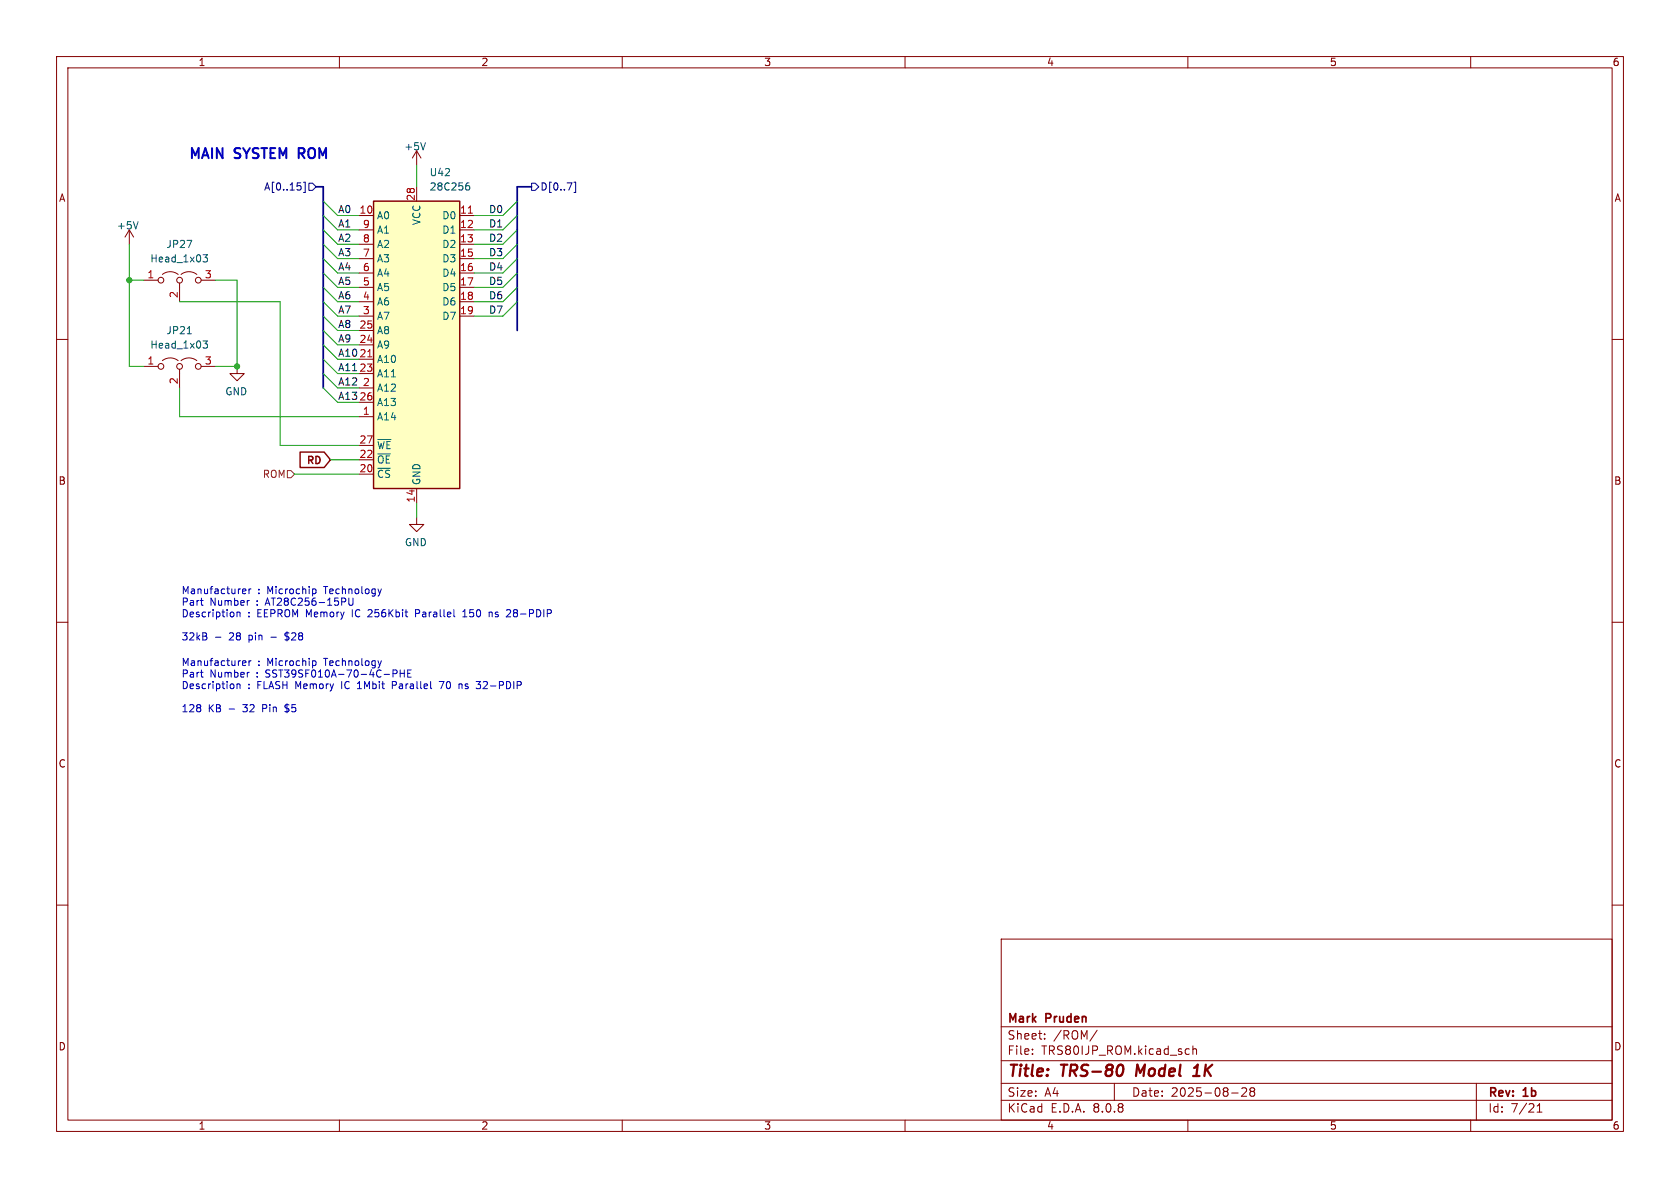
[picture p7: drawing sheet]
<svg xmlns="http://www.w3.org/2000/svg" width="297mm" height="210mm" viewBox="0 0 297 210" stroke-linecap="round" stroke-linejoin="round" font-family="sans-serif">
<defs><g id="words">
<g font-size="2.8" fill="#840000">
<text x="178" y="190.9">Title:</text>
<text x="187.7" y="190.9">TRS-80</text>
<text x="201.7" y="190.9">Model</text>
<text x="212.7" y="190.9">1K</text>
</g>
<g font-size="2.5" fill="#0000c2">
<text x="33.3" y="28.2">MAIN</text>
<text x="41.6" y="28.2">SYSTEM</text>
<text x="53.6" y="28.2">ROM</text>
</g>
<g font-size="2.1" fill="#840000">
<text x="178" y="184">Sheet:</text>
<text x="178" y="181.2">Mark</text>
<text x="185" y="181.2">Pruden</text>
<text x="186.2" y="184">/ROM/</text>
<text x="178" y="186.7">File:</text>
<text x="184.1" y="186.7">TRS80IJP_ROM.kicad_sch</text>
<text x="178" y="196.9">KiCad</text>
<text x="178" y="194.1">Size:</text>
<text x="184.7" y="194.1">A4</text>
<text x="185.7" y="196.9">E.D.A.</text>
<text x="193.3" y="196.9">8.0.8</text>
<text x="200" y="194.1">Date:</text>
<text x="207" y="194.1">2025-08-28</text>
<text x="263" y="194.3">Rev:</text>
<text x="263" y="196.9">Id:</text>
<text x="267.1" y="196.9">7/21</text>
<text x="269.4" y="194.3">1b</text>
</g>
<g font-size="1.8" fill="#840000">
<text x="35" y="11.9">1</text>
<text x="85" y="11.9">2</text>
<text x="135" y="11.9">3</text>
<text x="185" y="11.9">4</text>
<text x="235" y="11.9">5</text>
<text x="285" y="11.9">6</text>
<text x="10.3" y="35.9">A</text>
<text x="285.3" y="35.9">A</text>
<text x="53.9" y="82.4">RD</text>
<text x="10.3" y="85.9">B</text>
<text x="285.3" y="85.9">B</text>
<text x="10.3" y="135.9">C</text>
<text x="285.3" y="135.9">C</text>
<text x="10.3" y="185.9">D</text>
<text x="285.3" y="185.9">D</text>
<text x="35" y="199.9">1</text>
<text x="85" y="199.9">2</text>
<text x="135" y="199.9">3</text>
<text x="185" y="199.9">4</text>
<text x="235" y="199.9">5</text>
<text x="285" y="199.9">6</text>
</g>
<g font-size="1.8" fill="#006464">
<text x="71.4" y="26.8">+5V</text>
<text x="75.9" y="31.3">U42</text>
<text x="75.9" y="33.9">28C256</text>
<text x="20.6" y="40.7">+5V</text>
<text x="66.5" y="39">A0</text>
<text x="66.5" y="41.5">A1</text>
<text x="74.5" y="39.9" transform="rotate(-90 74.5 39.9)">VCC</text>
<text x="78.1" y="39">D0</text>
<text x="78.1" y="41.5">D1</text>
<text x="26.5" y="46.6">Head_1x03</text>
<text x="29.3" y="44">JP27</text>
<text x="66.5" y="46.6">A3</text>
<text x="66.5" y="44">A2</text>
<text x="78.1" y="44">D2</text>
<text x="78.1" y="46.6">D3</text>
<text x="66.5" y="51.7">A5</text>
<text x="66.5" y="49.1">A4</text>
<text x="78.1" y="49.1">D4</text>
<text x="78.1" y="51.7">D5</text>
<text x="29.3" y="59.3">JP21</text>
<text x="66.5" y="59.3">A8</text>
<text x="66.5" y="56.7">A7</text>
<text x="66.5" y="54.2">A6</text>
<text x="78.1" y="54.2">D6</text>
<text x="78.1" y="56.7">D7</text>
<text x="26.5" y="61.8">Head_1x03</text>
<text x="66.5" y="64.4">A10</text>
<text x="66.5" y="61.8">A9</text>
<text x="39.7" y="70.1">GND</text>
<text x="66.5" y="69.4">A12</text>
<text x="66.5" y="66.9">A11</text>
<text x="66.5" y="72">A13</text>
<text x="66.5" y="74.5">A14</text>
<text x="66.5" y="82.1">~{OE}</text>
<text x="66.5" y="79.6">~{WE}</text>
<text x="66.5" y="84.7">~{CS}</text>
<text x="74.5" y="85.9" transform="rotate(-90 74.5 85.9)">GND</text>
<text x="71.5" y="96.7">GND</text>
</g>
<g font-size="1.8" fill="#000084">
<text x="46.6" y="33.9">A[0..15]</text>
<text x="95.4" y="33.9">D[0..7]</text>
</g>
<g font-size="1.8" fill="#a90000">
<text x="73.4" y="35.6" transform="rotate(-90 73.4 35.6)">28</text>
<text x="63.5" y="37.8">10</text>
<text x="64.1" y="40.4">9</text>
<text x="81.2" y="37.8">11</text>
<text x="81.2" y="40.4">12</text>
<text x="64.1" y="45.5">7</text>
<text x="64.1" y="42.9">8</text>
<text x="81.2" y="42.9">13</text>
<text x="81.2" y="45.5">15</text>
<text x="26" y="49.3">1</text>
<text x="31.5" y="52.8" transform="rotate(-90 31.5 52.8)">2</text>
<text x="36.1" y="49.3">3</text>
<text x="64.1" y="53.1">4</text>
<text x="64.1" y="50.5">5</text>
<text x="64.1" y="48">6</text>
<text x="81.2" y="48">16</text>
<text x="81.2" y="50.5">17</text>
<text x="81.2" y="53.1">18</text>
<text x="63.5" y="58.2">25</text>
<text x="64.1" y="55.6">3</text>
<text x="81.2" y="55.6">19</text>
<text x="26" y="64.5">1</text>
<text x="36.1" y="64.5">3</text>
<text x="63.5" y="65.8">23</text>
<text x="63.5" y="60.7">24</text>
<text x="31.5" y="68" transform="rotate(-90 31.5 68)">2</text>
<text x="64.1" y="68.3">2</text>
<text x="64.1" y="73.4">1</text>
<text x="63.5" y="83.6">20</text>
<text x="63.5" y="81">22</text>
<text x="63.5" y="78.5">27</text>
<text x="73.4" y="88.9" transform="rotate(-90 73.4 88.9)">14</text>
</g>
<g font-size="1.8" fill="#0f0f0f">
<text x="59.7" y="37.8">A0</text>
<text x="59.7" y="40.3">A1</text>
<text x="86.4" y="37.8">D0</text>
<text x="86.4" y="40.3">D1</text>
<text x="59.7" y="42.8">A2</text>
<text x="59.7" y="45.4">A3</text>
<text x="59.7" y="47.9">A4</text>
<text x="86.4" y="45.4">D3</text>
<text x="86.4" y="47.9">D4</text>
<text x="86.4" y="42.8">D2</text>
<text x="59.7" y="53">A6</text>
<text x="59.7" y="50.5">A5</text>
<text x="86.4" y="50.5">D5</text>
<text x="86.4" y="53">D6</text>
<text x="59.7" y="58.1">A8</text>
<text x="59.7" y="55.5">A7</text>
<text x="86.4" y="55.5">D7</text>
<text x="59.7" y="60.6">A9</text>
<text x="59.7" y="65.7">A11</text>
<text x="59.7" y="63.2">A10</text>
<text x="63.5" y="63.2">21</text>
<text x="59.7" y="68.2">A12</text>
<text x="59.7" y="70.8">A13</text>
<text x="63.5" y="70.9">26</text>
</g>
<text font-size="1.8" fill="#725600" x="46.4" y="84.7">ROM</text>
<g font-size="1.8" fill="#0000c2">
<text x="32" y="105.2">Manufacturer</text>
<text x="32" y="107.3">Part</text>
<text x="37.1" y="107.3">Number</text>
<text x="45.5" y="107.3">:</text>
<text x="45.6" y="105.2">:</text>
<text x="47.2" y="107.3">AT28C256-15PU</text>
<text x="47.3" y="105.2">Microchip</text>
<text x="57.6" y="105.2">Technology</text>
<text x="32" y="109.3">Description</text>
<text x="32" y="113.4">32kB</text>
<text x="40.6" y="113.4">28</text>
<text x="43.8" y="109.3">:</text>
<text x="44.2" y="113.4">pin</text>
<text x="45.6" y="109.3">EEPROM Memory</text>
<text x="48.3" y="113.4">-</text>
<text x="51" y="113.4">$28</text>
<text x="62.7" y="109.3">IC</text>
<text x="65.7" y="109.3">256Kbit</text>
<text x="74.3" y="109.3">Parallel</text>
<text x="82.9" y="109.3">150</text>
<text x="87.7" y="109.3">ns</text>
<text x="91" y="109.3">28-PDIP</text>
<text x="32" y="117.9">Manufacturer</text>
<text x="32" y="120">Part</text>
<text x="37.1" y="120">Number</text>
<text x="45.5" y="120">:</text>
<text x="45.6" y="117.9">:</text>
<text x="47.2" y="120">SST39SF010A-70-4C-PHE</text>
<text x="47.3" y="117.9">Microchip</text>
<text x="57.6" y="117.9">Technology</text>
<text x="32" y="122">Description</text>
<text x="43.8" y="122">:</text>
<text x="45.6" y="122">FLASH Memory</text>
<text x="60.8" y="122">IC</text>
<text x="63.9" y="122">1Mbit</text>
<text x="70.2" y="122">Parallel</text>
<text x="78.8" y="122">70</text>
<text x="82.4" y="122">ns</text>
<text x="85.7" y="122">32-PDIP</text>
<text x="32" y="126.1">128</text>
<text x="36.8" y="126.1">KB</text>
<text x="40.5" y="126.1">-</text>
<text x="43.3" y="126.1">32</text>
<text x="46.8" y="126.1">Pin</text>
<text x="51" y="126.1">$5</text>
</g>
</g></defs>
<g fill="none" stroke="#840000" stroke-width=".18">
<path d="M10 10h277v190h-277zM12 12h273v186h-273zM60 10v2M110 10v2M160 10v2M210 10v2M260 10v2M73.7 26.7l-.8 1.2M73.7 26.7v2.5M73.7 26.7l.7 1.2M22.9 40.6l-.8 1.3M22.9 40.6v2.6"/>
<path d="M22.9 40.6l.7 1.3M25.4 49.5h2.5M28.7 48.5a2.26 2.26 0 0 1 2.8 0M31.7 50v3.3M32 48.5a2.26 2.26 0 0 1 2.8 0M35.6 49.5h2.5M10 60h2M25.4 64.8h2.5M28.7 63.8a2.26 2.26 0 0 1 2.8 0M31.7 65.3v3.3M32 63.8a2.26 2.26 0 0 1 2.8 0M35.6 64.8h2.5"/>
<path d="M41.9 64.8v1.2h1.3l-1.3 1.3-1.3-1.3h1.3M285 60h2M10 110h2M285 110h2M10 160h2M177 166h108v32h-108zM285 160h2M60 198v2M110 198v2M160 198v2M177 194.5h108M177 191.5h108"/>
<path d="M177 187.5h108M177 181.5h108M182.5 186.3v.1M182.5 185.5v.1M184.7 183.6v.1M184.7 182.8v.1M194 182.1l-1.3 2M197 191.5v3M210 198v2M210.1 185.4l.1 .1M210.2 186.3l-.1 .1M210.9 184.9v1.5"/>
<path d="M210.9 185.5l.2-.1 .4 .1v.9M217.7 193.2h1.2M219.5 192.4l.6-.1 .2 .1 .1 .3-.9 1.1h.9M221.2 192.9l-.2-.2 .2-.4 .5 .1 .1 .2-.3 .3M221.2 192.9l-.2 .3v.5l.2 .1 .5-.1 .1-.2-.1-.4-.2-.2M221.2 192.9h.3M260 198v2M261 191.5v6.5M271.7 196.6h.9M271.7 195.5l.5-.4v1.5"/>
<circle cx="28.4" cy="49.5" r=".51"/>
<circle cx="31.8" cy="49.5" r=".51"/>
<circle cx="35.1" cy="49.5" r=".51"/>
<circle cx="28.4" cy="64.8" r=".51"/>
<circle cx="31.8" cy="64.8" r=".51"/>
<circle cx="35.1" cy="64.8" r=".51"/>
</g>
<path d="M198.4 188.3a1.31 1.31 0 0 1 0 1.5M201.1 188.2l-.3 2M210.9 190.2h1.2M211.1 188.8l.6-.6-.2 2" fill="none" stroke="#840000" stroke-width=".4"/>
<path d="M24.4 39.2l-.4 1.3M75.2 25.2l-.4 1.3M33.1 59h.7M35.9 45h.8l-.4 .5 .3 .1 .1 .5-.3 .2h-.3M35.9 60.3h.8l-.4 .5 .3 .1 .1 .4-.3 .2h-.3" fill="none" stroke="#006464" stroke-width=".18"/>
<path d="M66 35.6h15.3v50.8h-15.3z" fill="#ffffc2"/>
<path d="M66 35.6h15.3v50.8h-15.3zM53.1 79.9h4.2l1.1 1.4-1.1 1.3h-4.2z" fill="none" stroke="#840000" stroke-width=".25"/>
<g fill="none" stroke="#840000" stroke-width=".18">
<path d="M63.5 38.1h2.5M73.7 33v2.6M81.3 38.1h2.5M63.5 40.6h2.5M63.5 43.2h2.5M63.5 45.7h2.5M63.5 48.3h2.5M63.5 50.8h2.5M63.5 53.3h2.5M63.5 55.9h2.5M63.5 58.4h2.5M81.3 40.6h2.5"/>
<path d="M81.3 43.2h2.5M81.3 45.7h2.5M81.3 48.3h2.5M81.3 50.8h2.5M81.3 53.3h2.5M81.3 55.9h2.5M63.5 73.7h2.5M63.5 68.6h2.5M63.5 63.5h2.5M63.5 66h2.5M63.5 61h2.5M63.5 71.1h2.5"/>
<path d="M63.5 78.7h2.5M63.5 83.8h2.5M63.5 81.3h2.5M73.7 91.4v1.3h1.2l-1.2 1.3-1.3-1.3h1.3M73.7 86.4v2.5"/>
</g>
<path d="M82.8 37.7h.7M65 63.1h.7" fill="none" stroke="#a90000" stroke-width=".18"/>
<path d="M82.6 32.8h.2l.2 .3v.4l-.4 .1M82.9 32.3l-.3 .1M66.8 77.7h2.3" fill="none" stroke="#006464" stroke-width=".18"/>
<path d="M50.8 83.2h.6l.7 .6-.7 .7h-.6z" fill="none" stroke="#725600" stroke-width=".18"/>
<path d="M53.2 32.9v.6M53.7 32.2h.3v1.8h-.3M54.6 32.4h.6l.7 .6-.7 .7h-.6zM94 32.4h.6l.6 .6-.6 .7h-.6zM101.5 32.2h.3v1.8h-.3" fill="none" stroke="#000084" stroke-width=".18"/>
<g fill="none" stroke="#0000c2" stroke-width=".18">
<path d="M35.4 106.2h.5M35.4 118.9h.5M35.8 107h.1M35.8 119.7h.1M38.1 112.6h1M41.3 108.3v.6M41.9 108.2v.8M41.9 108.3l.2-.1 .3 .1v.7M42.9 104.9h.5M42.9 104.2l.4-.1 .2 .3-.6 .1M42.9 116.9l.4-.1 .2 .3-.6 .1M42.9 117.6h.5"/>
<path d="M44 106.2h.1M44 118.9h.1M44 104.1v.9M44 116.8v.9M44.4 104.1l-.4 .2M44.4 116.8l-.4 .2M50.4 113.1h.1M50.5 111.9l-.1 .2 .1 .3M55.4 104.1l.4 .1 .1 .1-.1 .5-.4 .2M55.4 116.8l.4 .1 .1 .1-.1 .5-.4 .2M61.7 105.7v1.1l.2 .2 .4-.1 .1-.1v-1.1M65.2 107.8l-.1 .1"/>
<path d="M65.7 108.3l-.7 .7h.8M67.4 104.1l-.3 .9M67.4 116.8l-.3 .9M69.5 119.1l.6-.1 .1-.1-.1-.4-.6-.1v1.3M70.7 118.4v1.3M70.7 119h.8M71.5 118.4v1.3M72.1 119h.4M72.7 118.4h-.6v1.3h.6M73.5 108.4h.5M74 107.8h-.5v1.2M81.8 109h.7"/>
<path d="M81.8 108.1l.4-.3v1.2M86.5 108.3l.2-.1 .3 .1v.7M86.5 108.2v.8M90 107.8l.3 .2-.1 .3-.7 .7h.8M41.3 121v.6M41.9 120.9v.8M41.9 121l.2-.1 .3 .1v.7M50.4 125.8h.1M50.5 124.6l-.1 .2 .1 .3M63.2 121.7h.7M63.4 120.7l-.2 .1M69.4 121.1h.4"/>
<path d="M69.8 120.5h-.4v1.2M77.6 120.5h.9l-.6 1.2M81.2 121h.4l.1 .7M84.2 120.5h.8l-.5 .5M84.7 121l.3 .2v.3l-.3 .2"/>
</g>
<path d="M52.8 27.1h.7M53.5 26.2h-.7v1.8" fill="none" stroke="#0000c2" stroke-width=".36"/>
<path d="M55.9 33h1.2v35.6M94 33h-2.6v25.4" fill="none" stroke="#000084" stroke-width=".3"/>
<g fill="none" stroke="#009600" stroke-width=".18">
<path d="M57.1 35.6l2.6 2.5h3.8M57.1 38.1l2.6 2.5h3.8M73.7 29.2v3.8M91.4 35.6l-2.5 2.5h-5.1M91.4 38.1l-2.5 2.5h-5.1M22.9 43.2v21.6h2.5M22.9 49.5h2.5M31.7 53.3h17.8v25.4h14M38.1 49.5h3.8v15.3h-3.8M57.1 40.6l2.6 2.6h3.8M57.1 50.8l2.6 2.5h3.8M57.1 43.2l2.6 2.5h3.8"/>
<path d="M57.1 48.3l2.6 2.5h3.8M57.1 58.4l2.6 2.6h3.8M57.1 53.3l2.6 2.6h3.8M57.1 55.9l2.6 2.5h3.8M57.1 45.7l2.6 2.6h3.8M91.4 40.6l-2.5 2.6h-5.1M91.4 50.8l-2.5 2.5h-5.1M91.4 43.2l-2.5 2.5h-5.1M91.4 48.3l-2.5 2.5h-5.1M91.4 53.3l-2.5 2.6h-5.1M91.4 45.7l-2.5 2.6h-5.1M31.7 68.6v5.1h31.8"/>
<path d="M57.1 68.6l2.6 2.5h3.8M57.1 63.5l2.6 2.5h3.8M57.1 66l2.6 2.6h3.8M57.1 61l2.6 2.5h3.8M52.1 83.8h11.4M58.4 81.3h5.1M73.7 88.9v2.5"/>
</g>
<g fill="#009600" stroke="#009600" stroke-width=".18">
<circle cx="41.9" cy="64.8" r=".46"/>
<circle cx="22.9" cy="49.5" r=".46"/>
</g>
<use href="#words"/>
</svg>
